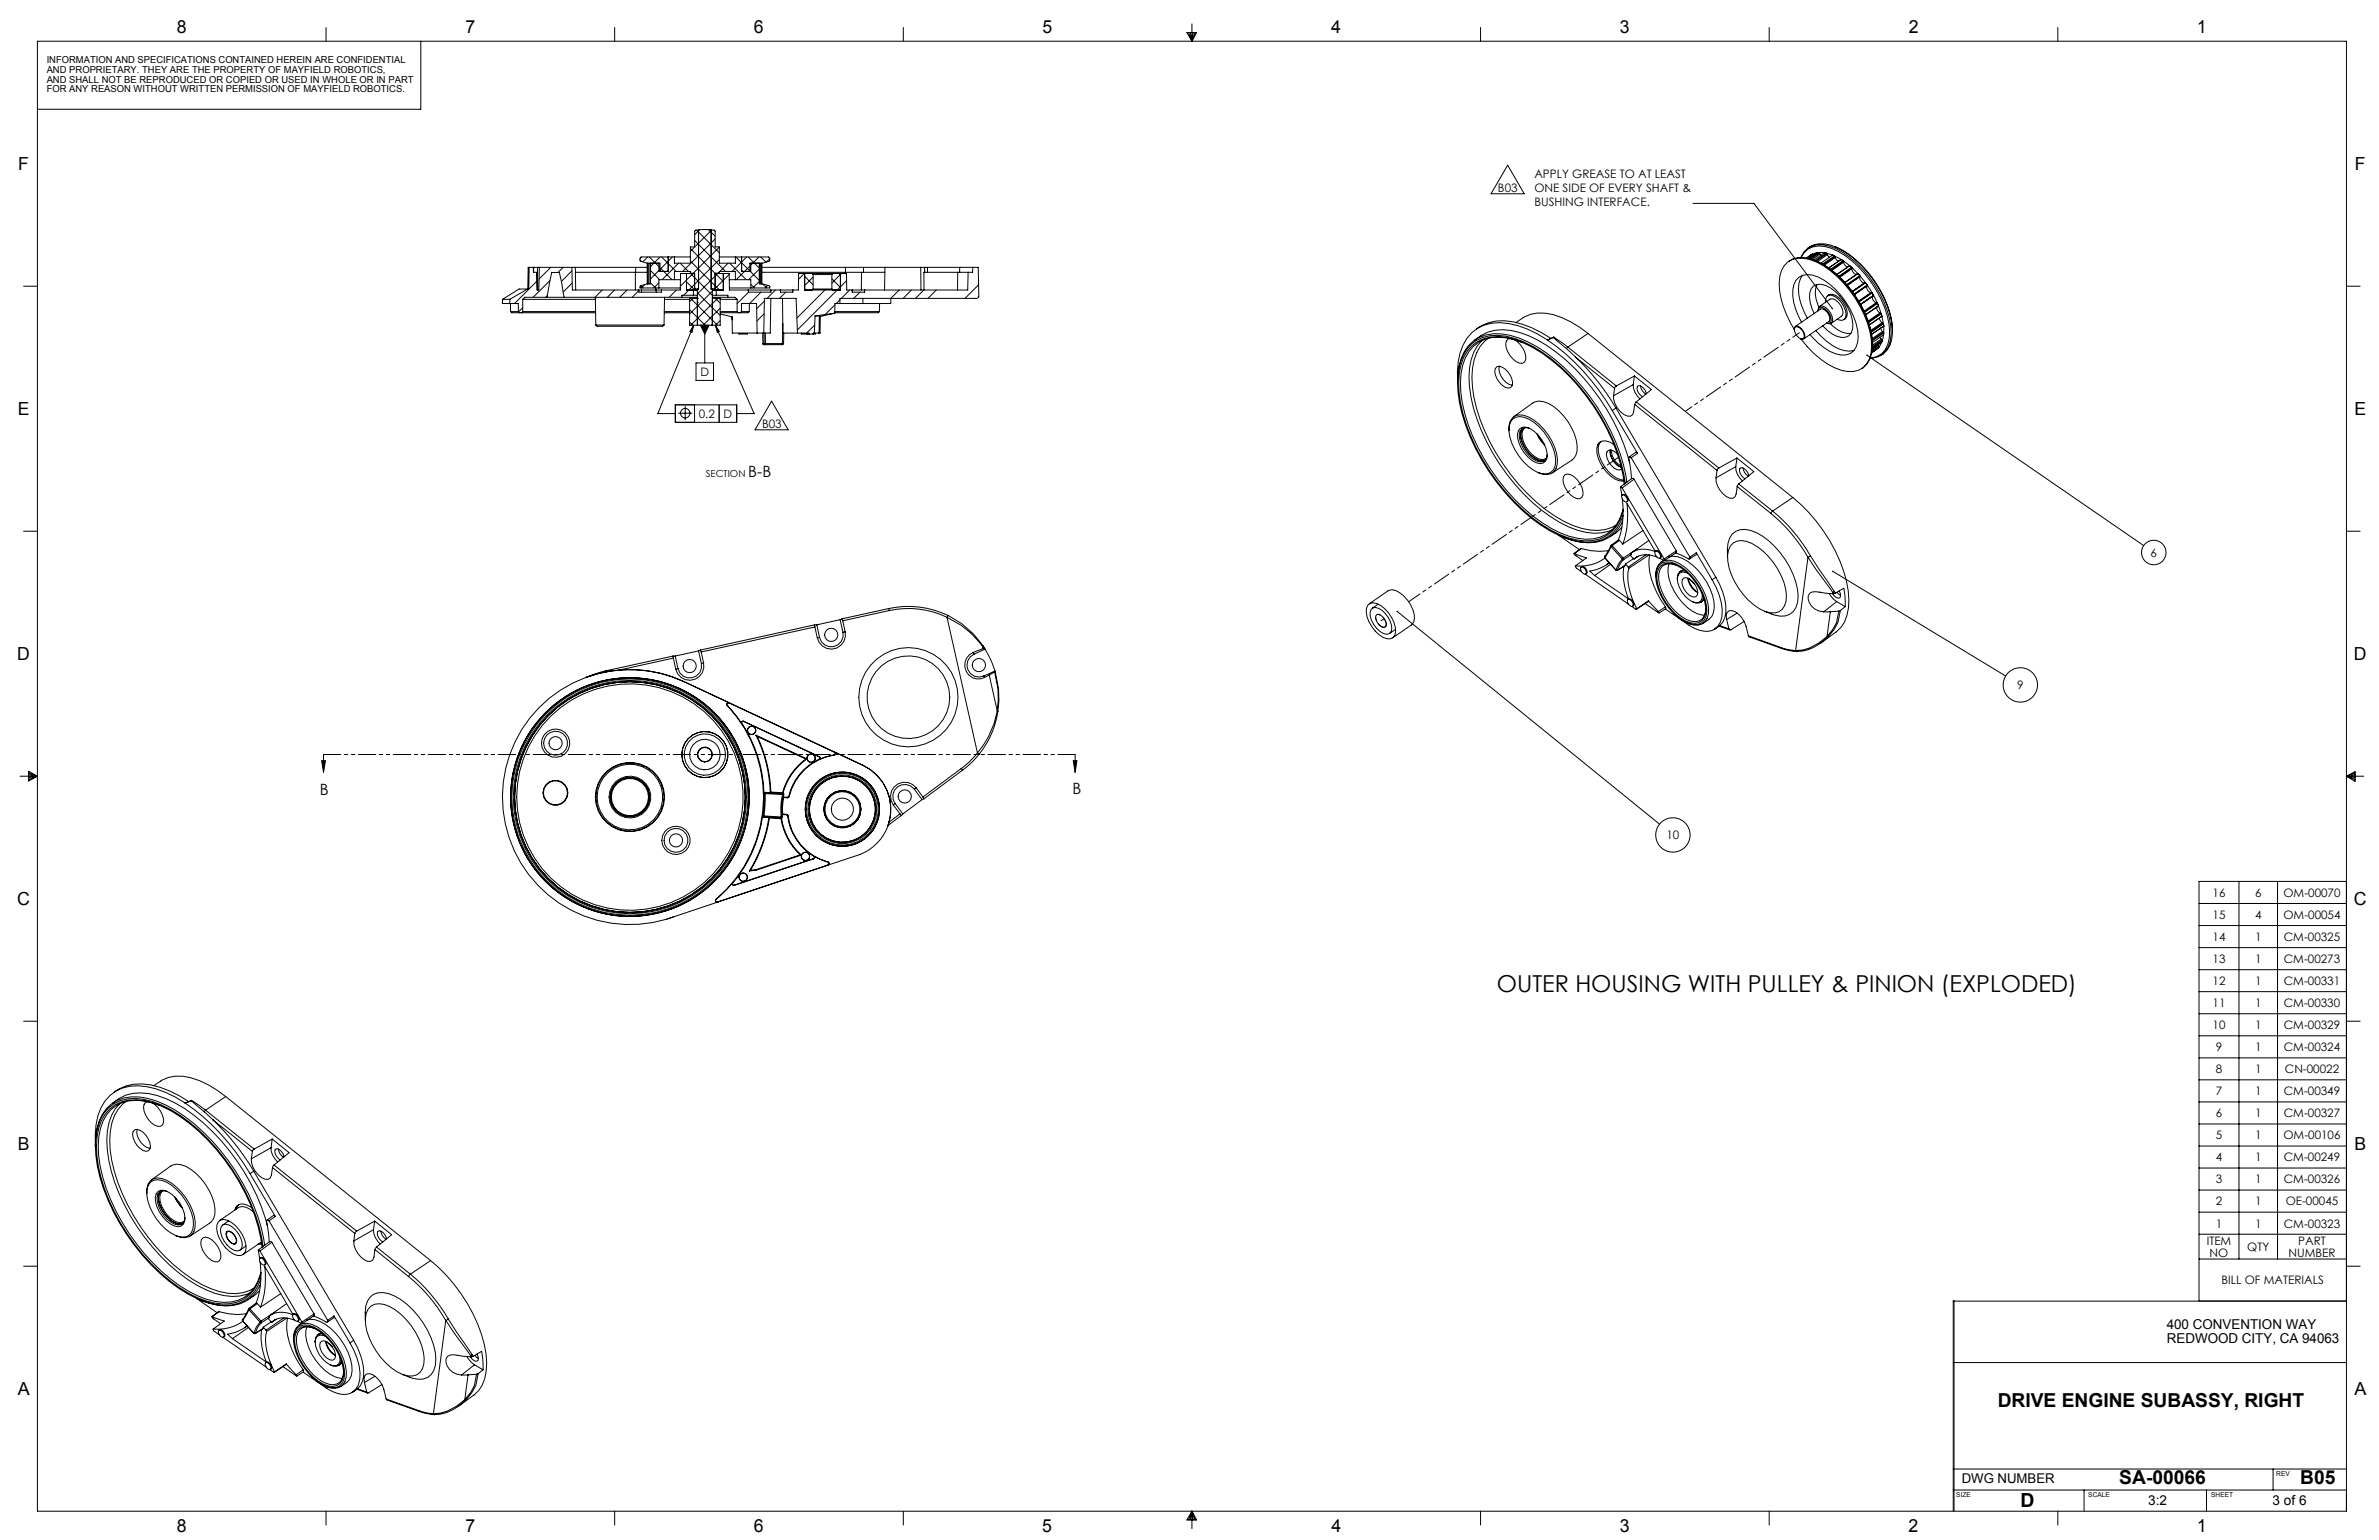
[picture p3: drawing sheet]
<svg xmlns="http://www.w3.org/2000/svg" width="864mm" height="559mm" viewBox="0 0 864 559" stroke-linecap="round" stroke-linejoin="round" font-family="sans-serif">
<defs><g id="words">
<text font-size="8.5" x="543.3" y="359.9">OUTER HOUSING WITH PULLEY &amp; PINION (EXPLODED)</text>
<text font-size="7.1" x="733.4" y="546.9">D</text>
<g font-size="7">
<text x="725.2" y="510.5">DRIVE ENGINE SUBASSY, RIGHT</text>
<text x="769.3" y="538.6">SA-00066</text>
<text x="835" y="538.5">B05</text>
</g>
<g font-size="6.5">
<text x="64.2" y="11.9">8</text>
<text x="169" y="12">7</text>
<text x="273.6" y="11.9">6</text>
<text x="378.5" y="11.9">5</text>
<text x="483.3" y="12">4</text>
<text x="588.1" y="11.9">3</text>
<text x="692.9" y="12">2</text>
<text x="797.6" y="12">1</text>
<text x="6.7" y="61.8">F</text>
<text x="854.8" y="61.8">F</text>
<text x="6.5" y="150.7">E</text>
<text x="854.6" y="150.7">E</text>
<text x="6.3" y="239.5">D</text>
<text x="854.5" y="239.4">D</text>
<text x="6.3" y="328.3">C</text>
<text x="854.5" y="328.3">C</text>
<text x="6.4" y="417.3">B</text>
<text x="854.7" y="417.2">B</text>
<text x="6.5" y="506.1">A</text>
<text x="854.7" y="506.1">A</text>
<text x="64.1" y="555.9">8</text>
<text x="169" y="555.8">7</text>
<text x="273.6" y="555.9">6</text>
<text x="378.4" y="555.8">5</text>
<text x="483.3" y="555.9">4</text>
<text x="588" y="555.9">3</text>
<text x="692.8" y="555.9">2</text>
<text x="797.6" y="555.9">1</text>
</g>
<g font-size="5.6">
<text x="271.6" y="173.1">B-B</text>
<text x="389.3" y="287.9">B</text>
<text x="116" y="288.5">B</text>
</g>
<g font-size="4.9">
<text x="786.5" y="482.1">400 CONVENTION WAY</text>
<text x="786.6" y="487.4">REDWOOD CITY, CA 94063</text>
<text x="712.1" y="538.2">DWG NUMBER</text>
<text x="779.8" y="546.3">3:2</text>
<text x="825" y="546.3">3 of 6</text>
</g>
<g font-size="4.2">
<text x="557" y="64.4">APPLY GREASE TO AT LEAST</text>
<text x="543.8" y="69.7">B03</text>
<text x="557" y="69.7">ONE SIDE OF EVERY SHAFT &amp;</text>
<text x="557" y="74.9">BUSHING INTERFACE.</text>
<text x="254.3" y="136.5">D</text>
<text x="253.7" y="151.7">0.2</text>
<text x="262.7" y="151.7">D</text>
<text x="276.6" y="155.3">B03</text>
<text x="780.7" y="202">6</text>
<text x="732.2" y="250.1">9</text>
<text x="604.9" y="304.5">10</text>
<text x="803.2" y="325.4">16</text>
<text x="818.6" y="325.4">6</text>
<text x="828.9" y="325.4">OM-00070</text>
<text x="803.2" y="333.4">15</text>
<text x="818.6" y="333.4">4</text>
<text x="828.9" y="333.4">OM-00054</text>
<text x="803.2" y="341.4">14</text>
<text x="818.6" y="341.4">1</text>
<text x="829.1" y="341.4">CM-00325</text>
<text x="803.2" y="349.4">13</text>
<text x="818.6" y="349.4">1</text>
<text x="829.1" y="349.4">CM-00273</text>
<text x="803.2" y="357.4">12</text>
<text x="818.6" y="357.4">1</text>
<text x="829.1" y="357.4">CM-00331</text>
<text x="803.2" y="365.4">11</text>
<text x="818.6" y="365.4">1</text>
<text x="829.1" y="365.4">CM-00330</text>
<text x="803.2" y="373.4">10</text>
<text x="818.6" y="373.4">1</text>
<text x="829.1" y="373.4">CM-00329</text>
<text x="804.4" y="381.4">9</text>
<text x="818.6" y="381.4">1</text>
<text x="829.1" y="381.4">CM-00324</text>
<text x="804.4" y="389.4">8</text>
<text x="818.6" y="389.4">1</text>
<text x="829.4" y="389.4">CN-00022</text>
<text x="804.4" y="397.4">7</text>
<text x="818.6" y="397.4">1</text>
<text x="829.1" y="397.4">CM-00349</text>
<text x="804.4" y="405.4">6</text>
<text x="818.6" y="405.4">1</text>
<text x="829.1" y="405.4">CM-00327</text>
<text x="804.4" y="413.4">5</text>
<text x="818.6" y="413.4">1</text>
<text x="828.9" y="413.4">OM-00106</text>
<text x="804.4" y="421.4">4</text>
<text x="818.6" y="421.4">1</text>
<text x="829.1" y="421.4">CM-00249</text>
<text x="804.4" y="429.4">3</text>
<text x="818.6" y="429.4">1</text>
<text x="829.1" y="429.4">CM-00326</text>
<text x="804.4" y="437.4">2</text>
<text x="818.6" y="437.4">1</text>
<text x="829.7" y="437.4">OE-00045</text>
<text x="804.4" y="445.4">1</text>
<text x="818.6" y="445.4">1</text>
<text x="829.1" y="445.4">CM-00323</text>
<text x="801.1" y="451.8">ITEM</text>
<text x="815.8" y="453.9">QTY</text>
<text x="834.3" y="451.8">PART</text>
<text x="802.1" y="456">NO</text>
<text x="830.8" y="456">NUMBER</text>
<text x="806.4" y="466">BILL OF MATERIALS</text>
</g>
<g font-size="3.5">
<text x="16.9" y="22.9">INFORMATION AND SPECIFICATIONS CONTAINED HEREIN ARE CONFIDENTIAL</text>
<text x="16.9" y="26.4">AND PROPRIETARY. THEY ARE THE PROPERTY OF MAYFIELD ROBOTICS,</text>
<text x="16.9" y="30">AND SHALL NOT BE REPRODUCED OR COPIED OR USED IN WHOLE OR IN PART</text>
<text x="16.9" y="33.5">FOR ANY REASON WITHOUT WRITTEN PERMISSION OF MAYFIELD ROBOTICS.</text>
<text x="256.2" y="173.1">SECTION</text>
</g>
<g font-size="2.4">
<text x="826.3" y="535.7">REV</text>
<text x="710.2" y="543.3">SIZE</text>
<text x="758.1" y="543.3">SCALE</text>
<text x="802.7" y="543.4">SHEET</text>
</g>
</g></defs>
<g fill="none" stroke="#000" stroke-width=".36">
<path d="M13.6 15h838.2v533.4h-838.2zM118.4 10v5M152.8 15v24.7h-139.2M223.1 10v5M327.9 10v5M430.8 11.8h3.6l-1.7 3.2zM431.5 11.8l1.2 3.2M432.1 11.8l.6 3.2M432.7 8.7v6.3M433.1 11.8l-.4 3.2M433.8 11.8l-1.1 3.2M537.5 10v5"/>
<path d="M642.2 10v5M747 10v5M547.3 59.9l6 10.4h-12zM614.6 73.8h22.1l28.5 38.2M192.1 97l-.2 7.9h-.4M192.1 97h-.4l-.1 7.9M192.1 97h1.6M193.6 97v1.8M193.6 98.8h1.4l.1 6.4M193.7 97v1.8M193.7 97h1.4M195.1 97h.7"/>
<path d="M195.1 97l.1 8.2M195.8 97l-.2 8.2h-.6l-.2-6.4M195.8 97h11.8M199.9 97l-4.2 4.2M204.4 97l-1.9 1.9M207.6 97l.2 8.2h24.1M207.6 97h1.2M207.6 98.3l-3.8 3.8M208.8 97h22M208.8 97l.2 8.2M208.9 98.8h21.7M230.6 98.8h4.3"/>
<path d="M230.6 98.8v6.4M230.8 97h4.1M230.8 97v1.8M232.3 94.4l.3 .4 2.3 .7M232.3 94.4l.6 .5M234.9 95.5h4.7v2.5l.4 .5M234.9 95.5v7.5M235.1 93.2l-1.8 1.8M235.2 95.5v7.5M235.6 95.5v7.5M235.7 93.2l3.5 3.5M236.1 95.5v7.5h-1.2"/>
<path d="M236.1 98.2l3.4 3.3M239.2 98.1l-3.1 3.1M239.6 97.1l4.3 4.4M239.6 93.2l-3.5 3.5M240.2 93.2l5.2 5.3M242.6 93.2v5.3h-3.4v-3M242.6 98l-.5 .5M244.1 93.2l-4.5 4.6M244.7 93.2l.1 .2M244.8 93.2h5.8M244.8 93.2h-12l-.5 .5v.7M246.3 95.5l-6 6"/>
<path d="M246.9 95.5l3 3M249.2 99.2v6h2.5M250.6 90.2l9 9h.4M250.6 94.7l10.6 10.5M250.7 99.2l7.9 7.9h1.4M251.6 99.2l-4.6 4.7M251.7 99.2h.5M251.7 99.2l.4 .4M251.7 99.2h-4.6l-.2 6h-6.8M252.1 99.6v5.3M252.1 99.6h.1M252.2 87.2l11.2 11.3"/>
<path d="M252.9 83.5l8.2 8.3M253.6 83.5h-1.1l-.3 .4v5.7h-1.6v5.9h-5.8v-2.3M254 83.4l-1.8 1.8M257.2 83.3l2.4 2.4M258.2 83.5h1l.4 .4v5.7h1.5v5.9h5.8v-2.3M258.3 83.5l-7.7 7.7M259.6 99.6h.1M259.6 86.7l-11.8 11.8M259.8 99.4l2.8 2.8M260 99.2l-.4 .4M260 99.2h4.7l.1 6h6.8M260.5 99.2l-7.3 7.4"/>
<path d="M261.1 93.2h5.8M261.1 89.7l-9.4 9.4M261.1 94.2l-8.9 9M261.1 98.7l-.5 .4M262.6 99.2v6h-2.6M264.3 95.5l-3 3M264.7 99.6l-5.1 5.1M264.9 95.5l6 6M266.9 93.2h12.1l.4 .5-.2 1.1-2.4 .7h-4.6v2.5l-.5 .5M267.1 93.2l5 5M269.2 93.2v5.3h3.4v-3M269.2 98l.4 .5"/>
<path d="M271 93.2l-5.2 5.3M271.6 93.2l4 4.1M272.2 96.6l-4.9 4.9M272.4 98.5l3.2 3.2M275.5 93.2l-2.9 3M275.6 95.5v7.5h1.2l2.3 .6 .3 .9h-6.8M275.6 97.6l-3.9 3.9M276 95.5v7.5M276.1 93.2l1.9 1.9M276.4 95.5v7.5M276.6 97h30.3M276.6 98.8h30.2"/>
<path d="M276.6 95.5v7.5M279.4 93.8l-1.2 1.3M292 99.2l-2.1 2.2M292.1 99.2v6h13v-6M294.8 99.2h7.6M294.8 99.2h-4.9l-.1 6h-2v.8h-4.5v-.8M294.8 99.2l.4 .4M295.2 99.6h6.8M295.2 99.6v5.3M302 99.6v5.3M302.4 99.2h4.9l.1 6h2M302.4 99.2l-.4 .4"/>
<path d="M304.6 99.2l.5 .6M305.4 99.2l-3.4 3.5M306.8 98.8h5.9M306.8 98.8v.4M306.9 97h6.6M306.9 97v1.8M312.7 98.8h8.5M312.7 98.8v6.4M313.5 97h7.7M313.5 97l-.1 1.8M321.2 97h13M321.2 97l-.1 8.2"/>
<path d="M334.2 97h1.5M334.2 97l.1 8.2M335.7 97h1M335.7 97v1.8M336.7 97h11.7M336.7 97v1.8M347.7 98.8h3.7M347.7 98.8h-12.3v6.4M347.7 98.8l-.1 6.4M348.4 97h4.7M348.4 97v1.8M351.4 98.8l-.1 6.4h-37.4"/>
<path d="M353.1 97v1.8h-1.7M353.1 97h2l.2 10.5-.7 .7-49.7 .1v1.8M649.3 94.9a9.6 9.6 0 0 1 10.4 0 39.5 39.5 0 0 1 19.9 28.2 11.3 11.3 0 0 1-3.1 10.2l-.5 .3M653.8 93.5a7.1 7.1 0 0 1 8.6-4.1 27.3 27.3 0 0 1 14.7 10.1 37 37 0 0 1 8.8 20.8 8.7 8.7 0 0 1-4.4 9l-2.6 .6M654.3 99.9a9 9 0 0 0-1.3 7.3 25.9 25.9 0 0 0 3.1 8.3M656 93.6a29.3 29.3 0 0 1 17 13 32.2 32.2 0 0 1 6.6 20.5l-.1 .6 2.6-1.8M656.4 90a6.9 6.9 0 0 0-2.7 3.5M656.4 90a8.1 8.1 0 0 1 8.1-1.1 35.6 35.6 0 0 1 18.3 17.1 26.9 26.9 0 0 1 3.9 17.1 7.7 7.7 0 0 1-3.7 5.7M656.4 90a8.6 8.6 0 0 1 7.6-.7 35.2 35.2 0 0 1 18.3 17.1 26.9 26.9 0 0 1 3.9 17.1 7.8 7.8 0 0 1-3.2 5.3M656.7 93a7 7 0 0 1 6.4-1.1 26.7 26.7 0 0 1 13.8 10.3 32.6 32.6 0 0 1 7 17 8.8 8.8 0 0 1-3.5 8.2M658 92.2l.1 .2M658 92.2l-2.2 1.4"/>
<path d="M658.1 92.4l.3 .3M658.1 92.4l-1.9 1.3M660.3 91.6l.2 .2M660.3 91.6l-.6 .1-3 2.1M660.3 91.6l-3.3 2.3M660.5 91.8l.2 .4M660.5 91.8l-3.1 2.1M660.7 92.2l.3 .4M660.7 92.2l-2.8 1.9M663 91.8l.2 .2M663 91.8l-.7-.1-3.8 2.6M663 91.8l-3.9 2.7"/>
<path d="M663.2 92l.1 .4M663.2 92l-3.8 2.7M663.3 92.4l.8 1M663.3 92.4l-3.5 2.5M663.9 97.2l4.5-3.1zM666 92.9l.1 .2M666 92.9l-.7-.4-4.4 3M666 89.4a37.5 37.5 0 0 1 20.1 24.4l.7 2.9 .2 3.3M666 92.9l-4.3 2.9M666.1 93.1l.1 .4M666.1 93.1l-4.1 2.9M666.2 93.5l1.1 1.3"/>
<path d="M666.2 93.5l-3.9 2.7M666.8 99.6l4.7-3.2zM668.4 94.1l.7 .5M669.1 94.6l.1 .2M669.1 94.6l-4.5 3.1M669.2 94.8v.4M669.2 94.8l-4.4 3.1M669.2 95.2l.7 1.2 .8 .5M669.2 95.2l-4.1 2.9M671.5 96.4l.6 .6M672.1 97l.1 .3M672.1 97l-4.6 3.2"/>
<path d="M672.2 97.6a1.98 1.98 0 0 0 1.8 1.9M672.2 97.3v.3M672.2 97.6l-4.3 3M672.2 97.3l-4.5 3.1M674.5 99.3l.6 .7M674.5 99.3l-4.8 3.1M674.5 99.3l-4.7 3.2M8.6 103.9h5M182.4 108.6h2.7M182.4 108.6v1.5h2.6M185 110.1h3.1l.1 3M185.1 108.6l-.1 1.5"/>
<path d="M185.3 113.1h2.9M185.3 113.1a4 4 0 0 0 3.4 .4M185.3 110.1v3M188.2 113.1l.5 .4M188.7 113.5h.6M189.3 113.5h26.9M189.7 108.6h26.4M189.7 113.1h26.5M189.8 108.6v4.5M189.8 113.1l-.5 .4M189.8 111.7l-1.5 1.4M191.5 104.9h-3.1l-6 3.7"/>
<path d="M191.5 104.9l-6.4 3.7M194.9 102l-8.1 8.1M198.6 107.9l1.7-9h2.8l1.7 9M198.6 107.9h6.2M198.6 107.9h-8l-.8 .7M198.7 107.2l-.7 .7M199.7 101.8l-6.2 6.1M204.8 107.9h42.7M207.7 102.7l-3.3 3.3M216.1 107.9l.2 10M216.3 117.9h24.8M216.3 117.9l.4 .5h23.9l.5-.5"/>
<path d="M218.6 105.2l-2.6 2.7M223.1 105.2l-2.6 2.7M227.6 105.2l-2.6 2.7M231.9 105.2h1M231.9 105.2v.8h8.2v-.8M231.9 105.4l-2.4 2.5M232.6 103.6l.9 .9M232.9 105.2h5.3M232.9 105.2v.8M234.1 103.3l-1.3 1.2M234.9 103l-2.4 .7-.2 .8h6.9M236.1 102.7l1.8 1.8"/>
<path d="M238.1 104.5v.7M238.2 105.2h1.9M238.2 105.2v.8M239.2 104.5h7.7M239.2 102.7l-1.9 1.8M241.1 113.1h9.2M241.1 113.5h9.2M241.2 108.6h9.1M241.2 107.9l-.1 10M244.8 101.5h2.2M244.8 101.5h-5.6v3M244.8 101.5v-3h5.8v.6h1.6v5.4l.3 .4"/>
<path d="M245.6 105.2l-2.7 2.7M247.5 107.9h5.7M247.5 107.8l-.1 .1M249.2 102.3l2.8 2.7M250.3 112.4l5.6 5.6M250.3 116.9l1.2 1.1M250.7 108.3l9.8 9.7M251.5 108.3l-1.2 1.2M251.7 107.1h1.5M251.7 107.1h-4.2v.8M251.7 105.2h1.5M251.7 105.2v1.9"/>
<path d="M251.8 118l-.6 2.6-.8-.3zM251.8 118l-13 32.1h6.3M252.1 104.9h.4M252.1 104.9l-.4 .3M252.1 103.2l-3.9 3.9M252.5 104.9h1.1v-21.5l1.1-.1 3.5 .1v21.5h1M253.2 108.3h.1M253.2 118h.1M253.2 109.7h.1M253.2 108.3h-2.9v9.7h2.9M253.2 104.9v13.1M253.2 117.9l.1 .1"/>
<path d="M253.2 106.2l8.2 8.3M253.3 118h5.1M254.2 118h3.2l-1.6 3.2zM255.8 118v13.7M258.4 118h.2M258.6 105.2h1.4M258.6 107.9h5.6M258.6 108.3h2.8v9.7h-2.8M258.6 104.9v13.1M258.6 117.9l-.2 .1M258.6 105.7l-8.3 8.2M258.6 114.7l-3.3 3.3"/>
<path d="M258.6 108.3v1.4M259.2 104.9h.4M259.6 104.9l.4 .3M259.6 104.5l-.4 .4M259.7 118l1.4 2.3-.7 .3zM259.7 108.3l1.7 1.7M259.7 118l14.1 32.1h-6.4M260 105.2v1.9M260 107.1h4.2v.8M260.5 108.3l-9.7 9.7M261.4 108.6h6.2M261.4 113.1h6.2"/>
<path d="M261.4 114l4.3 1 .2 5.9h8.9M261.4 113.5h6.7M261.4 111.8l-2.8 2.9M261.4 116.3l-1.6 1.7M264.2 107.9h2.5l.9 .7M264.8 101.5h2.1M264.8 104.5h7.8M265.7 114.9v1.2M266.9 101.5v-3h-5.8v.6h-1.5v5.8M266.9 101.5h5.7v3M267.6 108.6v4.5l.5 .4M268.1 113.5h.6"/>
<path d="M269.2 113.1v-3h5.4l.2 10.8M269.2 113.1h2.8M269.2 113.1l-.5 .4M271.6 105.2h8.3M271.6 105.2v.8h8.3v-.8M271.7 106l-4.1 4.2M272 113.1l-.4 .4h-2.9M272 110.1v3M272.6 103.2l1.3 1.3M275.6 102.1l-2.3 2.4M276.2 106l-4.1 4.1M276.9 103l1.5 1.5"/>
<path d="M277.4 113.8l-2.6 2.7M277.5 109.3l-2.8 2.7M278.7 103.5l-1 1M279.8 108.3l-.2 12.6h-2.4M279.9 105.2h3.4M281.5 105.2l-3 3.1M283.3 105.2h4.5M284.1 108.3l.1 9.1M284.2 117.4v3.5h5.3M284.2 117.4l-.2 7.3M285.2 106l-2.2 2.3M292.1 104.7l.5 .5"/>
<path d="M292.1 100.3l3.1 3.1M295.2 104.9h6.8M295.2 104.9l-.4 .3M295.2 100.5l-3.1 3.1M295.8 117.9l-3 3M295.9 114.7h1.5M295.9 114.7l-.3 6.2M297.4 114.7l.4 .1-.1 6.1h-.4M297.4 114.7l-.1 6.2M299.4 105.2l-10.1 10.2M302 104.9l.4 .3M302 101.2l3.1 3.1"/>
<path d="M303 113.6l-5.2 1.3M303 113.1h16.3M303 113.6l-7.1 1.1M303.1 110.6l-3.6 3.5M304.9 108.7l-1.3 1.4M307.3 101.8l-17.8 17.9M308.4 105.2l-3 3.1M309.4 105.2v.8h4.5v-.8M309.4 105.2h4.5M312.2 106l-2.3 2.3M313.2 110.1h-10.1l-.1 3.5M313.2 108.3v1.8"/>
<path d="M319.3 113.1l-.5 .4h-15.8M319.3 110.1v3M326.4 105.2l-3 3.1v1.8h-10.2M330.9 105.2l-3 3.1M335.4 105.2l-3 3.1M339.9 105.2l-3 3.1M355.2 103.3l-4.9 5M536 119.3a15.8 15.8 0 0 1 13.2-2.5 37.9 37.9 0 0 1 13.8 6M550.3 117a13.6 13.6 0 0 1 13.5-2.8 36.3 36.3 0 0 1 12.7 6.8M651.5 118.9l.4-.3a3.5 3.5 0 0 1 3 4l-.5 .4a3.5 3.5 0 0 1-2.9-4.1zM651.7 118.5l9.1-6.3a3.1 3.1 0 0 1 3.4 2.7l.1 .8-.4 1-9.1 6.2M654 116.9a18.5 18.5 0 0 1-2.8-13.5 5.2 5.2 0 0 1 6.8-3.6 23.9 23.9 0 0 1 13.6 12.3 16.7 16.7 0 0 1 2.2 13.9 5.4 5.4 0 0 1-7.5 2.4 22.1 22.1 0 0 1-9.3-7"/>
<path d="M658.6 113.7a11.2 11.2 0 0 1-1.1-8.9 3.9 3.9 0 0 1 5.1-1.3 18.2 18.2 0 0 1 10 14.2 3.9 3.9 0 0 1-1.4 4.1 3.9 3.9 0 0 1-4.3 .3l-1.8-.9-3.5-3M659.2 119.9a17.9 17.9 0 0 0 12.1 7.5l1.7-.3M659.7 103.2a9.2 9.2 0 0 0 .6 8.2M660.2 111.5l.6-.4a5 5 0 0 1 4.3 5.8 1.7 1.7 0 0 1-2 .4h.9a2.31 2.31 0 0 0 .1-3.5 3.6 3.6 0 0 0-3.4-2.3l-.5 .5-.2 .8zM660.5 111.2l3.8-2.6a2.55 2.55 0 0 1 3.1 1.2 4 4 0 0 1 1.1 4.9l-3.8 2.6M662.7 109.7a1.91 1.91 0 0 1 2.1-2.6 7.9 7.9 0 0 1 5.2 8.2 2.02 2.02 0 0 1-3.1 .5M663.4 107.4a2.29 2.29 0 0 1 3.1-.1 7.8 7.8 0 0 1 3.9 7.6l-1 1.1M664.4 117.5a10 10 0 0 0 7.5 3.5M675.1 100.5a2.1 2.1 0 0 0 1.7 2.2M675.1 100.5l-4.4 3M675.1 100v.2M675.1 100l-4.7 3.3"/>
<path d="M675.1 100.2v.3M675.1 100.2l-4.5 3.2M677.1 102.6h.1M677.1 102.6l-.3 .1M677.1 102.6l-4.7 3.2 4.4-3.1M677.2 102.6l.6 .8M677.2 102.6l-4.7 3.3M677.3 114.2l4.6-3.3zM677.7 103.8a2.08 2.08 0 0 0 1.5 2.4M677.7 103.8l-4.5 3.1M677.8 103.4v.2M677.8 103.6l-.1 .2"/>
<path d="M677.8 103.4l-4.7 3.3M677.8 103.6l-4.6 3.2M678.6 117.9l4.6-3.2zM679.2 106.2h.2M679.2 106.2l-4.5 3M679.4 106.2l.2 .1M679.4 106.2l-4.6 3.2M679.6 106.3l.5 .8M679.6 106.3l-4.7 3.2M679.9 107.4a1.86 1.86 0 0 0 1.2 2.5M680 107.3l-.1 .1M680 107.3l-4.5 3.2 4.4-3.1"/>
<path d="M680.1 107.1l-.1 .2M680.1 107.1l-4.7 3.3M681.1 109.9l.3 .1M681.1 109.9l-4.4 3M681.3 111.4l.2 1.2 .9 1M681.4 110l.2 .1M681.4 110l-4.6 3.1M681.6 110.1l.3 .8M681.6 110.1l-4.7 3.2M682.2 115.4l.4 1 .6 .7M682.4 113.6l.3 .1M682.4 113.6l-4.2 2.9"/>
<path d="M682.7 119.1l.7 1.2M682.7 113.7l.2 .2M682.7 113.7l-4.4 3.1M682.9 113.9l.3 .8M682.9 113.9l-4.5 3.1M683.2 117.1l.3 .2M683.2 117.1l-4 2.8M683.5 117.3l.2 .2M683.5 117.3l-4.3 3M683.7 117.5l.1 .8M683.7 117.5l-4.4 3M683.8 118.3h.1"/>
<path d="M683.8 118.3l-4.4 3M851.8 103.9h5M252.7 131.7h6.3v6.3h-6.3zM268.3 120.9v.3h3v-.3M274.8 120.9h2.4M276.9 120.9l.1 3.8M276.9 124.7l.4 .4M277 124.7l.3 .4M277 124.7h.1M277 124.7h.4M277.2 120.9l.3-12.6h11.5l.5 12.6M277.3 120.9l.1 3.8"/>
<path d="M277.3 125.1h.4M277.4 124.7h.5M277.4 124.7l.4 .4M277.8 120.9l.1 3.8M277.8 125.1h6.2M277.9 124.7l-.1 .4M277.9 124.7h6.1M284 124.7v.4M284 124.7h.4M284.4 124.7l-.4 .4M284.5 120.9l-.1 3.8M289.5 120.9h4.2v.3"/>
<path d="M290.9 120.9v.3h2M292.9 120.9v.3M292.9 121.2h.8M293.7 121.2h1.5M295.9 120.9v.3h-.7M297.3 120.9h-2.1v.3M529.1 139.2a21 21 0 0 1 3.9-13.8 14.4 14.4 0 0 1 15-3.8 45.6 45.6 0 0 1 20 12 76.2 76.2 0 0 1 22.2 39l.4 2.5M535.4 123.3a15.8 15.8 0 0 1 16.2-2.6 51.9 51.9 0 0 1 23.3 16.5 76.2 76.2 0 0 1 16.7 30.7M538 123.6a19.8 19.8 0 0 0-4.6 16.7 67.6 67.6 0 0 0 16.5 35.4 54.3 54.3 0 0 0 22.8 16.7 17.5 17.5 0 0 0 12.5-.1M540.2 122.8a16.6 16.6 0 0 0-5.9 14.1 59.1 59.1 0 0 0 11.4 31.5 60.5 60.5 0 0 0 25.3 22.3 16.8 16.8 0 0 0 15.7-.2M543.4 133.1a3.9 3.9 0 0 1 4.1 1.9 5.6 5.6 0 0 1 1.4 5l-.5 .7a3.7 3.7 0 0 1-4.1-2 5.5 5.5 0 0 1-1.5-5zM544.3 132.9a6.2 6.2 0 0 0 4.7 6.8"/>
<path d="M548.2 122.8l-.8 .3a3.6 3.6 0 0 0-.1 4.6 7.9 7.9 0 0 0 4.4 4.1h1a2.77 2.77 0 0 0 .8-4 8.8 8.8 0 0 0-3.8-4.6M552.4 124.2a17.7 17.7 0 0 0-15.6-.1 16.4 16.4 0 0 0-6.6 14.8 59.7 59.7 0 0 0 11 31.5 64.3 64.3 0 0 0 25.1 23 21.1 21.1 0 0 0 14.6 1.5 13.4 13.4 0 0 0 8.3-10.2M561.7 123.4a30.1 30.1 0 0 0-20.1-6.1 14 14 0 0 0-11.6 10.8l-.7 3.2-.2 6.3M561.7 123.4a78.5 78.5 0 0 1 23.6 25.6M561.7 123.4h.1M563 122.8l-1.3 .6M564 122.4l-1 .4M564 122.4l4.6 4.1M564 122.4l5.1 3.5M564 122.4l.1 .2M564 122.4h.1M568.6 126.5l3.3 3"/>
<path d="M569.1 125.9l-.5 .6M569.1 125.9l17.6 14.2M571.9 129.5a83.7 83.7 0 0 1 14.7 18.6M571.9 129.5h.1M571.9 129.5l14.2 11.4M576.5 121l-7.4 4.9M576.5 121l74.3 59.5M592.9 139.6a7 7 0 0 0 2.4 5.1M592.9 139.6l-7.2 4M593.3 136.4l6.2 5-5.5 4.4M593.3 136.4l-6.6 3.7M593.3 136.4l-.4 3.2"/>
<path d="M653.6 122.9a1.11 1.11 0 0 0 1.5-.2 3.7 3.7 0 0 0-3.2-4.3l-.4 .3-.2 .8a32.6 32.6 0 0 1-5.4-16.9 8.8 8.8 0 0 1 4.8-8.5 11.5 11.5 0 0 1 8.7 1 39.7 39.7 0 0 1 19.9 28.2 11.4 11.4 0 0 1-3.1 10.2 8.7 8.7 0 0 1-7.9 .8 31.4 31.4 0 0 1-14.6-11.4M677.8 128.9l100.4 69.1M680.4 127.2v.2M680.4 127.4l-1 .6M681.7 125.1l.1 .1M681.8 125.2l.2 .4M681.8 125.2l-2.1 1.5M682 125.6l.1 .3M682 125.6l-2.4 1.7M682.1 125.9l-2.6 1.9M682.5 122.4l.4 .6M682.9 123l.3 .4"/>
<path d="M682.9 123l-3.1 2.2M683 128.8l-1.3 .7-2.8 .5M683.2 123.4l.1 .2M683.2 123.4l-3.4 2.3M683.3 123.6l-.2 .6-3.4 2.3M683.3 123.6l-3.6 2.5M683.4 120.3l.2 .3M683.4 120.3l-3.7 2.5M683.6 120.6l.2 .2M683.6 120.6l-3.9 2.7M683.8 120.8v.7l-4 2.7M683.8 120.8l-4.1 2.8"/>
<path d="M245.1 146.9h22.3v6.3h-22.3zM246.2 149.9h5.1M248.7 147.4v5.1M252.1 146.9v6.3M261.1 146.9v6.3M280.1 145.6l6 10.4h-12zM547.8 156.3a4.7 4.7 0 0 1 3.8-5.8 14.6 14.6 0 0 1 10.4 7.3 14.1 14.1 0 0 1 2.9 12.2 4.7 4.7 0 0 1-6.7 1.4M549.1 152.1a5.1 5.1 0 0 1 6 0 19.7 19.7 0 0 1 9.6 15.3 4.2 4.2 0 0 1-1.9 4.1 4.2 4.2 0 0 1-4.5 0 20 20 0 0 1-10.5-14.8v-1.9l.5-1.5zM549.5 151.2l6.9-5a5.3 5.3 0 0 1 5.6 .2 21 21 0 0 1 10.5 15.4 5.3 5.3 0 0 1-1.8 5.1l-7.2 4.7M551.9 155.4a4.3 4.3 0 0 1 5.1 1.2 11.4 11.4 0 0 1 4.5 9.7 2.55 2.55 0 0 1-3.8 1.6 12.3 12.3 0 0 1-6.8-10.3l.3-1.3zM552.3 156.1a9.9 9.9 0 0 0 4.7 10.2 3.6 3.6 0 0 0 3.8 .7M552.3 156.1a10 10 0 0 0 4.7 10.2 3.7 3.7 0 0 0 3.8 .8"/>
<path d="M552.8 155.4l-.5 .7M552.8 155.3l-.5 .8M553.8 155.1a2.98 2.98 0 0 0-1.2 3.8 11.1 11.1 0 0 0 6.4 7.8l1.2 .1 1.2-.6M555.1 155.4a2.47 2.47 0 0 0-3.6 2.2 11.4 11.4 0 0 0 6.4 9.7 2.48 2.48 0 0 0 2.7 0 2.48 2.48 0 0 0 1.1-2.4M557.9 157.4l.8 1.5 2.1 2.6M558.1 157.6l2.5 3.7M585.3 149l9.1 15.5M585.7 143.6a8 8 0 0 0 5.1 7.4h1.1l.8-.5 .7-3.7M586.1 140.9l-.4 2.7M586.6 148.1l36.3 61.3M586.6 148.1l-1.3 .9M586.7 140.1l-.6 .8"/>
<path d="M593.4 146.8l29.9 23.9M594 145.8l-.6 1M594 145.8l30 24M595.5 140v.1a4 4 0 0 0 1.9 2.9M597.6 142.8a3.2 3.2 0 0 0-2.9-2.8 2.84 2.84 0 0 0 1.6 4M568.2 172.2a4 4 0 0 1 4.4 1.9 7.2 7.2 0 0 1 2 5.5l-.4 .9a2.97 2.97 0 0 1-4.1-1 7.3 7.3 0 0 1-2.5-6.6zM581.2 160.2a5.2 5.2 0 0 0-.6 5.5 13.3 13.3 0 0 0 7.5 8.3l1.4 .2M584.6 163.3a6 6 0 0 0 4 6.2 6.1 6.1 0 0 1-4-6.2zM585.1 163.4a5.7 5.7 0 0 0 3.3 5.5M585.9 161.3a5.1 5.1 0 0 0-5.3-.8 5.3 5.3 0 0 0-.5 5.6 13.4 13.4 0 0 0 7.5 8.3l1.9 .1M587.2 164.7a3.4 3.4 0 0 0-3.3-1.3 3.1 3.1 0 0 0 .1 4.2 5 5 0 0 0 3.9 2.9l.8-.4M588.2 176.7l.6 3"/>
<path d="M588.2 176.7l.7 .4M588.7 179.8l.2-.2a1.8 1.8 0 0 1 1.6 2.5 1.98 1.98 0 0 1-1.8-2.3zM588.9 179.6a1.64 1.64 0 0 1 1.7 .5 1.64 1.64 0 0 1 .2 1.8l-.3 .2M588.9 177.1l15.2 25.7M589.6 175.7a71.5 71.5 0 0 0-22.9-42.1 42.6 42.6 0 0 0-19.9-11.1 13.2 13.2 0 0 0-16.5 10 38.1 38.1 0 0 0 2.1 21.8 75.6 75.6 0 0 0 27 35.9 28.2 28.2 0 0 0 18.9 5.9 12.9 12.9 0 0 0 10.9-10.9M590 175.5a73 73 0 0 0-23.3-42.3 43.5 43.5 0 0 0-20-11.2 13.3 13.3 0 0 0-16.8 10.1 38.7 38.7 0 0 0 2.1 22.1 76.5 76.5 0 0 0 27.4 36.4 28.9 28.9 0 0 0 19.1 6 12.8 12.8 0 0 0 10.7-9.5M592.1 166.1a.45 .45 0 0 0-.5-.4 .45 .45 0 0 0-.3 .6l.9 7.4M592.1 166.1l21.3 36.1M593.2 173.9l-.8-.3-4.2 3.1M593.2 173.9l15.3 26M593.2 173.9l-4.3 3.2M594.4 164.5l-.6-.4-2.4 1.7"/>
<path d="M594.4 164.5l-2.3 1.6M622.9 173.4a8.1 8.1 0 0 0 5.1 7.4h1.1l.7-.6 .8-3.7M623.3 170.7l-.4 2.7M624 169.8l-.7 .9M630.1 169.3a6.7 6.7 0 0 0 2.4 5.2M630.1 169.3l-7.2 4.1M630.5 166.2l6.2 4.9-5.5 4.5M630.5 166.2l-6.5 3.6M630.5 166.2l-.4 3.1M630.6 176.5l12.3 9.8M631.2 175.6l-.6 .9M631.2 175.6l12.3 9.9"/>
<path d="M632.7 169.8a4 4 0 0 0 1.9 3M634.8 172.6a3.2 3.2 0 0 0-2.9-2.8 1.84 1.84 0 0 0 .1 2.5l1.4 1.4M8.6 192.8h5M565.8 194.2l7.5 5.2M574 199.1a22.1 22.1 0 0 0 9.9 .7M574 199.1l-2.6 1.7M574 199.1l-2.5 1.7M584.8 197.9l-2.2 3.9M584.8 198.4h.1M584.8 198.4l-2.2 3.9M584.8 197.9v.5M584.8 197.9l.4 .1"/>
<path d="M584.9 198.4l4 4.4M585.2 198l-.3 .4M585.2 198l4 4.5M587.9 196.1l-.4-.2-2.7 2M587.9 196.1l-2.7 1.9M587.9 196.1l1.2 1.3M588.8 191.4l-1.6 1.5-2.7 1.8M588.9 181l.1 1.2a29.7 29.7 0 0 1-1.6 13.8M589 189.2a13.3 13.3 0 0 1-15.5 7.5l-6.1-1.8M589.1 197.4a31.7 31.7 0 0 0 1.5-14.7l10.3 17.4M594.2 199.2l-5 3.3M596.4 192.5l-7.3 4.9"/>
<path d="M598.5 196.1l-6.1 4.4M608.5 199.9l-.1 .7-4.3 2.8M608.5 199.9l-4.4 2.9M629.2 197a6.4 6.4 0 0 1 6.7 .2 25.1 25.1 0 0 1 12.6 18.8 5.5 5.5 0 0 1-4.2 6.4 15 15 0 0 1-11.5-6.7 22.3 22.3 0 0 1-5.7-14.2l.4-1.8 .6-1.5zM642.9 186.3a58.7 58.7 0 0 1 13.4 15.9M643.5 185.5a59.1 59.1 0 0 1 13.7 16.2M643.5 185.5l-.6 .8M650.8 180.5a56.9 56.9 0 0 1 20.1 33.8 18.1 18.1 0 0 1-2.6 13.4l-1.7 1.5-5.6 4.1M650.8 180.5l-7.3 5M851.8 192.8h5M496.5 219.6a3.4 3.4 0 0 1 4.8 .1 12.3 12.3 0 0 1 5.3 9.5 2.71 2.71 0 0 1-1.6 2.6 2.71 2.71 0 0 1-3-.6 11.9 11.9 0 0 1-6-10.5zM497 219.1l6.9-4.7a3.6 3.6 0 0 1 4.2 .7 12.1 12.1 0 0 1 5.4 9.4l-.3 1.2-.7 1-7 4.8"/>
<path d="M500.3 219.2l-2.2 1.5M571.5 200.8l4.4 1.6-4 3M571.5 200.8l.4 .7 2.7 1.9M571.9 205.4l.2 .7 2 1.4M573.8 206l.2-.2a1.8 1.8 0 0 1 1.6 2.5 1.97 1.97 0 0 1-1.8-2.3zM574 205.8a1.55 1.55 0 0 1 1.8 .6 1.55 1.55 0 0 1-.1 1.9M575.5 208.4l15.6 10.8M578.9 208.8l12.3 8.5M582.5 201.9l.1 .6M582.5 201.9l.1 .4M582.6 202.3v.1M582.6 201.8l-.1 .1"/>
<path d="M582.6 202.4v.1M582.6 202.5l4 4.4M582.6 202.4l4 4.4M582.7 202.4a14.8 14.8 0 0 1-10.8 3M584.2 204.2l-3 1.8-4.1 1.2 1.8 1.6M584.2 204.3l-1 .6M584.7 204.8l-5.8 4M586.6 206.9l.5 .1M586.6 206.8h.1M586.6 206.8v.1M586.7 206.8l.5 .1M587.2 206.9l-.1 .1"/>
<path d="M588.9 202.8v.2M588.9 203l.5 .1M588.9 203a7.3 7.3 0 0 0-2.2 3.8M589.2 202.5l-.3 .3M589.2 202.5l.2 .6M589.4 203.1a7.9 7.9 0 0 0-2.2 3.8M589.5 205.5a21.5 21.5 0 0 0 1.7 11.8M589.9 205.2l-2.7 1.8M589.9 205.1l-2.7 1.8M589.9 205.1v.1M590.1 204.6l-.2 .5M590.1 204.6l1 1.2"/>
<path d="M591 217.5a1.82 1.82 0 0 1 1.6 2.5 1.8 1.8 0 0 1-1.6-2.5zM591.1 205.8l.2 .4M591.2 217.3a1.79 1.79 0 0 1 1.7 2.5l-.3 .2M591.2 217.3l-.3 .2M591.3 206.2a22 22 0 0 0 2.9 14.7M592.1 201.2l-.2 .3 1.3 1.3M592.1 201.2l-2.7 1.9M592.9 202.7l-2.8 1.9M593.2 202.8l1.5-1-1.5 1M597.2 219l5.1 3.4-.3-.5M597.6 201.3l-6.5 4.5M598.4 218l3.6 3.9"/>
<path d="M598.4 218l-4.2 2.9M598.4 218v.2l-4.3 2.9M598.6 201.4l-7.3 4.8M598.8 201.4a25.6 25.6 0 0 0 5.8 18.8M600.7 200.2l.3-.2a1.8 1.8 0 0 1 1.5 2.5 2.04 2.04 0 0 1-1.8-2.3zM600.9 200.2a8.6 8.6 0 0 0-8.8 .6v.4M600.9 200l.3-.2a1.76 1.76 0 0 1 1.7 2.5l-.3 .2M601 209.3a4.9 4.9 0 0 1 1.6-4.9 4.9 4.9 0 0 1 5.1-.8 22.1 22.1 0 0 1 12.6 17.3 5 5 0 0 1-4.1 6l-1.7-.2-1.9-.6M601.5 202.1a8.1 8.1 0 0 0-8.3 .7M602.4 205a5.1 5.1 0 0 1 6-.4 21.4 21.4 0 0 1 11.2 17.3 4.5 4.5 0 0 1-6.4 4.4 21.2 21.2 0 0 1-12.1-16.6v-1.9l.5-1.6zM602.5 202.6l1.6 .8M602.8 205.4a5 5 0 0 1 6-.2 20.9 20.9 0 0 1 10.4 15.3 4.7 4.7 0 0 1-3.9 5.7 14.7 14.7 0 0 1-10.4-7.3 17.6 17.6 0 0 1-3.4-10.7l.5-1.6z"/>
<path d="M603.9 203.3l-.9 .6M604.1 202.8v.6M605.8 202.1a7.7 7.7 0 0 1 6.8 1.6 22.1 22.1 0 0 1 9.7 16.8 5.9 5.9 0 0 1-4 5.7M605.9 204.5a14.3 14.3 0 0 0 3.2 12.1 13.3 13.3 0 0 0 9.7 6.6M608.3 205a4 4 0 0 0-6.1 3.2 18.2 18.2 0 0 0 6.4 14.1 9.2 9.2 0 0 0 8.2 3 4.5 4.5 0 0 0 2.4-4.4M608.3 200.6l4.6 2.2a.41 .41 0 0 0 .5-.1 .41 .41 0 0 0 0-.5M611.3 209.7a3.8 3.8 0 0 1 3.8 2.1 4.1 4.1 0 0 1 .8 4.5 2.78 2.78 0 0 1-3.7-1.3 5.1 5.1 0 0 1-1.5-4.7zM611.3 206.8l-1.5 .6M611.7 207.1a2.46 2.46 0 0 0-2.8 3.1M612.7 208a2.35 2.35 0 0 0-2.5-.2 2.35 2.35 0 0 0-1.3 2.1 9.9 9.9 0 0 0 6.6 8.8l1.1-.1a2.7 2.7 0 0 0 1.3-3M612.7 209.8a6.8 6.8 0 0 0 3.6 5.2 9.1 9.1 0 0 1-3.5-5.2M613.1 209.9l2 2"/>
<path d="M615.8 200.6v.6l-2.4 1.6M615.8 200.6l-2.4 1.6M615.8 200.6l5.7 9.8M618.4 216.9a2.48 2.48 0 0 1-3.9 1.5M618.6 217.3l-1.1 1.2M621.5 210.4a18.9 18.9 0 0 1 3.1 15.3l-1 1.5-1.3 1.2M622.9 209.4a20.1 20.1 0 0 1 3.2 14.8l-.7 1.6-1.1 1.2M622.9 209.4l-1.4 1M627.1 202.3a17.5 17.5 0 0 1 .7-7 5.7 5.7 0 0 1 7.7-2.8 26.2 26.2 0 0 1 14.2 13.3 21.8 21.8 0 0 1 2.8 12.7 5.9 5.9 0 0 1-8.2 4.7l-3.8-1.4M656.3 202.2l9 12.8M656.3 202.2l-4.5 33.8M657.2 201.7l8.7 12.9"/>
<path d="M657.2 201.7l-.9 .5M664 215.3l1.5 2.1 1.2 .9M665.3 215.4l-3.2-.2a6.4 6.4 0 0 0-5.2 .1 3.7 3.7 0 0 0 .7 4.7l1.3 1.1 1.5 .6 1.6 .3M665.3 215.4h.3M665.3 215v.4M665.3 215l.3 .4M665.3 207.3l62.8 38M665.9 214.6l-.6 .4M665.9 214.6l.4 .6M666.3 215.2l3-1.8 .5 3.5v3.2M666.3 215.2l-.7 .2M666.7 218.3l-4.7 3.7"/>
<path d="M666.7 218.3l3.1 1.8M666.8 214.9l1.4 1.2M667.6 214.4a1.94 1.94 0 0 1 .1 2.6 2.49 2.49 0 0 1-2.5-1.6M244.3 238.1l.1 .7M244.3 238.1l-24.3 5.3M244.3 238.1h.8M244.4 238.8l-19.6 4.3M244.4 238.8l.9 4M245.1 238.1l1 4.5M253.6 236.2l1 4.5M253.6 236.2l-8.5 1.9M254.3 235.9l.2 .7"/>
<path d="M254.3 235.9l-.7 .3M254.5 236.6l.9 4M295.7 226.7l.1 .8M295.7 226.7l-41.4 9.2M295.7 226.7h.8M295.8 227.5l-41.3 9.1M295.8 227.5l.9 4M296.5 226.7l1 4.6M297.5 231.3l-.8 .2M305 224.9l1 4.5M305 224.9l-8.5 1.8M305.7 224.5l.2 .7"/>
<path d="M305.7 224.5l-.7 .4M305.9 225.2l.9 4.1M306 229.4a4.4 4.4 0 0 1-3.3 5.2 4.4 4.4 0 0 1-5.2-3.3M306.8 229.3a5.2 5.2 0 0 1-3.9 6.1 5.2 5.2 0 0 1-6.2-3.9M306.8 229.3l-.8 .1M322.7 220.8l.1 .7M322.7 220.8a33.4 33.4 0 0 1 21.4 2.5M322.7 220.8l-17 3.7M322.8 221.5a32.2 32.2 0 0 1 21 2.5M322.8 221.5l-16.9 3.7M343.8 224a31.7 31.7 0 0 1 13 10.7M343.8 224l11 49.2"/>
<path d="M344.1 223.3l5 3 4.3 3.8 3.5 4.3M344.1 223.3l-.3 .7M353.3 236.7a5 5 0 0 0-2.6 6.7 5 5 0 0 0 6.7 2.5M353.3 236.7l.3 .7M353.6 237.4a4.3 4.3 0 0 0-2.2 5.7 4.3 4.3 0 0 0 5.8 2.2M356.8 234.7l.1 .6M356.8 234.7l.4 .6M356.9 234.4l-.1 .3M356.9 234.4l.5 .8M356.9 235.3l-3.6 1.4M357.2 235.3h-.3M357.4 235.2l-.2 .1"/>
<path d="M357.4 235.2l.2 .3M357.6 235.5a34.5 34.5 0 0 1 3.6 8M357.6 235.5l-4 1.9M498.3 220.6a4.4 4.4 0 0 1 4.5 2 7.3 7.3 0 0 1 2.1 6.7 2.57 2.57 0 0 1-4-.2 7.6 7.6 0 0 1-3.2-7.8zM499.5 223.3l.4-.3a3.6 3.6 0 0 1 3.2 4.3l-.5 .3a3.6 3.6 0 0 1-3.1-4.3zM506.6 228.4l-2.2 1.5M507.2 221.9l95.2 77.1M592.4 220.1l1.4 1 .4-.2M604.5 220.9l8.6 6a9.4 9.4 0 0 0 9.2 1.5M604.6 220.2l.1 .7-2.4 1.5M604.6 220.2l-2.6 1.7M623.3 227.7l-1 .7"/>
<path d="M624 227.2l3.9 1.4M624.3 227h.1M624.3 227l-1.7 1.2M624.3 227l3.3 1.2M626.8 224.8l-.2-1.4 .3-1.1 .7-.6a4.7 4.7 0 0 1 4.7 2.5l1.5 3.1 .9 3.4M626.8 224.8l.8 3.4M630.6 222.5l-3.8 2.3M633.1 225.5l-4.8 3.1-.7-.4M634.7 230.7l.2 .4 11.9 4.2M634.7 230.7l11.8 4.3M646.5 235l2.8 .7 2.5 .3M646.5 235l.3 .3"/>
<path d="M646.8 235.3l4 1 1.5 .1M651.8 236l.5 .4M663.2 231a15.8 15.8 0 0 1-11.4 5M663.2 231h.5M663.7 231a16 16 0 0 1-11.4 5.4M664.4 222h-2.4M664.4 222l-1.2 9M667.5 221.8l-.8 4.1-1.4 2.6-2.1 2.5M667.5 221.8l-3.1 .2M668.1 221.5l-.9 4.3-1.5 2.7-2 2.5M668.1 221.5l-.6 .3M669.8 220.1l-1.7 1.4"/>
<path d="M212.6 245.9a46.3 46.3 0 0 0-27.8 58 46.3 46.3 0 0 0 57.1 29.7l18.6-6.3M212.6 245.9a46.1 46.1 0 0 1 35.6 1.4M212.6 245.9h.1M212.9 245.7l-.3 .2M213.2 245.6l-.3 .1M220 243.4l.1 .4M220 243.4l-6.8 2.2M220.1 243.8l-6.9 1.8M224.8 243.1l-4.7 .7M224.8 243.1h.1M224.8 243.1a46.8 46.8 0 0 1 23.4 4.2M246.1 242.6l-.8 .2"/>
<path d="M248.2 247.3l65 30.4M248.2 247.3h.1M254.6 240.7a4.4 4.4 0 0 1-3.3 5.2 4.4 4.4 0 0 1-5.2-3.3M255.4 240.6a5.2 5.2 0 0 1-3.9 6.1 5.2 5.2 0 0 1-6.2-3.9M255.4 240.6l-.8 .1M264 256a48.5 48.5 0 0 1-4.1 70.3M264 255.9l5.1 6.4M264 255.9v.1M264.7 255.1a.56 .56 0 0 0-.7 .1 .56 .56 0 0 0 0 .7M264.7 255a.59 .59 0 0 0-.8 .2 .59 .59 0 0 0 .1 .8M264.7 255.1l48.5 22.6M264.7 255v.1"/>
<path d="M357.2 245.3l.2 .6M359.1 244.9l-1.7 1M359.1 244.9l2.9 13.1M361.1 243.8l1.2 6.1 .1 4.1-.4 4M361.1 243.8l-2 1.1M361.2 243.5l-4 1.8M361.2 243.5l.1 .2M361.3 243.7l-.2 .1M361.3 243.7l1.2 6.3 .1 4.2-.4 4M362 258a32.4 32.4 0 0 1-7.2 15.2M362 258l.2 .2M362.2 258.2a32.4 32.4 0 0 1-6.8 15.5"/>
<path d="M10.4 279.9l3.2 1.8-3.2 1.7zM116.8 276h1.3l-.7 4.2zM117.4 273.8v6.4M269.1 262.3h.1M269.2 262.3a48.2 48.2 0 0 1 8.1 25.7M269.9 261.7h-.5l-.3 .6M269.9 261.7l.2 .1M269.9 261.7l27.5 12.8M270.1 261.8l-.6 .1-.3 .4M270.1 261.8l27.2 12.8M274.4 266.8a50.7 50.7 0 0 1 5.2 20.8M274.4 266.8l18.5 8.6"/>
<path d="M274.4 266.8l.5 .4M274.9 267.2a50.2 50.2 0 0 1 4.9 20.2M274.9 267.2l17.6 8.2M292.5 275.4a22.4 22.4 0 0 0-8.4 12.3M292.9 275.4a22.3 22.3 0 0 0-8.7 12.5M292.9 275.4h-.4M297.3 274.6l.3 .7M297.4 274.5l.4 .4-.1 .5M297.4 274.5l-.1 .1M297.6 275.3a19.9 19.9 0 0 0-11.3 13.7M297.6 275.3l.1 .1M302.7 274l-5 1.4"/>
<path d="M302.7 274a19.8 19.8 0 0 0-16.2 15M302.7 274h.1M302.9 272.9a.59 .59 0 0 1 .3 .6 .59 .59 0 0 1-.5 .5 .62 .62 0 0 0 .5-.5 .62 .62 0 0 0-.3-.6zM313.2 277.7a17.6 17.6 0 0 1 9.1 21.9M313.2 277.7a17.7 17.7 0 0 1 9.6 20.6M313.2 277.7h.1M348.9 278.9l.5 .6M348.9 278.9l-13.9 10.3M349.4 279.5l-14 10.3M354.8 273.2l.6 .5M354.8 273.2l-2.7 3-3.2 2.7M355.4 273.7l-2.1 2.3-3.9 3.5"/>
<path d="M389.6 276h1.3l-.6 4.2zM390.3 273.8v6.4M7.3 281.7h6.3M10.4 280.5l3.2 1.2M10.4 281.1l3.2 .6M13.6 281.7l-3.2 1.1M13.6 281.7l-3.2 .5M276.9 296l.4 .5M276.9 296a48.2 48.2 0 0 1-11 24.6M277 295.9l.4 .5M277 295.9l.3 .1M277 295.9l-.1 .1"/>
<path d="M277.3 296.5l1.8 .1M277.3 296l.1 .1M277.3 288h.1M277.4 288h.4M277.4 296.1v.3M277.4 288l-.4 7.9M277.4 296.4l-.1 .1M277.4 296.1l6.1 .3M277.4 296.4l6.1 .4M277.8 288l-.5 8M277.8 287.5l-.5 .5M277.8 287.5l.1 .1"/>
<path d="M277.8 287.5l1.8 .1M277.8 288h.1M277.8 288l6.2 .3M277.9 287.6l-.5 .4M277.9 287.6l-.1 .4M277.9 287.6l6.1 .3M279.1 296.6a52.1 52.1 0 0 1-7.1 19.5M279.1 296.6l.2 .2M279.3 296.8a52.4 52.4 0 0 1-6.8 19M279.3 296.8l4.2 .3M279.8 287.4l-.2 .2M279.8 287.4l4.3 .3"/>
<path d="M283.5 296.8l.1 .1M283.5 297.1a22.8 22.8 0 0 0 7 13.1M283.5 296.4v.4M283.6 296.3l-.1 .1M283.6 296.9l-.1 .2M283.7 296.9h-.1M283.7 296.9a22.5 22.5 0 0 0 7.2 13.4M284 295.6l.1 .8M284 295.6l1.5 .1M284 288.3l.1 .1M284 296.3h-.4M284 296.3l-.5 .5"/>
<path d="M284 296.3l.1 .1M284 287.9v.4M284 287.9l.4 .6M284.1 288.4a23.7 23.7 0 0 0-.5 7.9M284.1 288.4l.3 .1M284.1 296.4l-.4 .5M284.1 287.7l.1 .1M284.1 295.4l-.1 .2M284.1 295.4l1.4 .1M284.2 287.8l-.2 .1M284.2 287.8v.1M284.2 287.9l.3 .5"/>
<path d="M284.3 289.2l.2 .2M284.3 289.2l1.6 .1M284.4 288.5a21.8 21.8 0 0 0-.4 7.8M284.5 289.4l-.4 3v3M284.5 289.4l1.4 .1M284.5 288.4l-.1 .1M284.5 288.4l-.2 .8M285.5 295.7l.4 .3M285.5 295.5l.6 .5M285.5 295.5v.2M285.9 296a20.1 20.1 0 0 0 9.7 14.9M285.9 296h.2"/>
<path d="M285.9 289.3v.2M286.1 296a19.9 19.9 0 0 0 14.5 16.8M286.3 289l-.4 .3M286.3 289h.2M286.5 289l-.6 .5M322.3 299.6h.1M322.4 299.6a18 18 0 0 1-10.1 10.4l-11.7 3.9M322.4 299.5l-.1 .1M322.4 299.5v.1M322.4 299.5h.1M322.4 299.4v.1M322.8 298.3l-.4 1.1"/>
<path d="M324.3 292.1l2.4 3.2M324.9 291.6l-.6 .5M324.9 291.6l2.8 3.7M326.7 295.3l.5 .6M326.7 295.3l-3.9 3M327.2 295.9l-4.8 3.6M327.7 295.3l-.5 .6M331.9 286.4a4.3 4.3 0 0 0-6.1-.9 4.3 4.3 0 0 0-.9 6.1M331.9 286.4l2.8 3.8M332.6 285.9a5.2 5.2 0 0 0-7.2-1.1 5.2 5.2 0 0 0-1.1 7.3M332.6 285.9l-.7 .5M332.6 285.9l2.4 3.3"/>
<path d="M334.7 290.2l-7 5.1M335 289.2l.4 .6M335.4 289.8l-.7 .4M851.8 281.7h6.3M851.8 281.7l3.1 .5M851.8 281.7l3.1 1.1M851.8 281.7l3.1-1.7v3.5zM854.9 281.1l-3.1 .6M854.9 280.5l-3.1 1.2M272.5 315.8l-.5 .3M274.5 315.5l-2 .3M274.5 315.5l.1 .2"/>
<path d="M274.6 315.7l-2.6 .4M290.5 310.2l-16 5.3M290.5 310.2l.4 .1M290.9 310.3l-16.3 5.4M295.2 311.6l-28.5 9.5M295.2 311.6h.1M295.3 311.6l-28.8 9.7M295.6 310.9l-.4 .7M295.7 310.8l-.1 .1M295.7 310.8l-.1 .6-.3 .2M295.7 310.8l4.8 2M300.4 313.9l-39.6 13.3"/>
<path d="M300.4 313.9v.1M300.4 314l-39.6 13.2M300.5 312.8l.5 .5-.4 .6M300.6 312.8a.6 .6 0 0 1 .4 .5 .6 .6 0 0 1-.4 .6M300.6 313.9h.1M300.6 312.8h-.1M300.6 313.9h-.2M300.6 313.9l-.2 .1M812.8 319.8v137M826.8 319.8v137M851.8 319.8h-53.5v152.3M244.4 332.7l-2.1 .7"/>
<path d="M259.9 326.3a.6 .6 0 0 0-.1 .8 .6 .6 0 0 0 .7 .2M259.9 326.3l.1 .1M260 326.4l-.1 .7 .6 .2M260.5 327.3h.1M260.8 327.2l-.3 .1M260.8 327.2h.1M265.7 320.6l-5.7 5.8M265.7 320.6l.3 .6 .5 .1M265.7 320.6h.2M265.9 320.6l.2 .4 .6 .1M266.7 321.1l-.2 .2M798.3 327.8h53.5"/>
<path d="M798.3 335.8h53.5M798.3 343.9h53.5M798.3 351.9h53.5M798.3 359.8h53.5M8.6 370.6h5M798.3 367.8h53.5M798.3 375.8h53.5M851.8 370.6h5M41.5 396.2a15.8 15.8 0 0 1 13.2-2.5 38.9 38.9 0 0 1 13.8 6M45.7 399.7a14.5 14.5 0 0 0-5.7 10.8 47.4 47.4 0 0 0 6.4 26.8 69.5 69.5 0 0 0 26.8 28.8 23.3 23.3 0 0 0 15 3l2.4-.8 1.7-.9M53.7 399.8l-.8 .2a3.6 3.6 0 0 0-.1 4.6 6.4 6.4 0 0 0 5.4 4.1 2.73 2.73 0 0 0 .8-4 8.3 8.3 0 0 0-3.8-4.5M55.8 393.9a13.7 13.7 0 0 1 13.5-2.8 34.9 34.9 0 0 1 12.7 6.8"/>
<path d="M68.5 399.7l-1.3 .6M69.5 399.3l-1 .4M69.5 399.3l4.6 4.1M69.5 399.3l5.1 3.5M69.5 399.3l.1 .2M69.5 399.3h.1M82 397.9l-7.4 4.9M82 397.9l74.3 59.5M798.3 383.9h53.5M798.3 391.8h53.5M798.3 399.8h53.5M34.6 416.2a20.9 20.9 0 0 1 4-13.8 14.3 14.3 0 0 1 14.9-3.9 48.3 48.3 0 0 1 23.3 15.2 72.5 72.5 0 0 1 19.3 38.3"/>
<path d="M40.9 400.3a14.9 14.9 0 0 1 13.1-3.5 42.6 42.6 0 0 1 19.9 10.8 77.6 77.6 0 0 1 23.2 37.2M43.5 400.5a19.8 19.8 0 0 0-4.6 16.7 66.8 66.8 0 0 0 16.5 35.4 54.8 54.8 0 0 0 22.8 16.7 17.3 17.3 0 0 0 12.5-.1M48.9 410a3.9 3.9 0 0 1 4.1 1.9 5.6 5.6 0 0 1 1.4 5l-.6 .7a3.9 3.9 0 0 1-4.1-2 5.6 5.6 0 0 1-1.4-5zM49.8 409.8a6.2 6.2 0 0 0 4.7 6.9M57.9 401.1a17.8 17.8 0 0 0-15.6 0 16.3 16.3 0 0 0-6.6 14.6 59.7 59.7 0 0 0 11 31.6 63.6 63.6 0 0 0 25.2 23 18.2 18.2 0 0 0 16.8 .5 14 14 0 0 0 6-9.1M67.2 400.3a30.1 30.1 0 0 0-20.1-6.1 14 14 0 0 0-11.6 10.8l-.6 3.2-.3 6.3M67.2 400.3a79.5 79.5 0 0 1 23.6 25.6M67.2 400.3h.1M74.1 403.4l3.3 3M74.6 402.8l-.5 .6M74.6 402.8l17.7 14.1M77.4 406.4a86.5 86.5 0 0 1 14.7 18.6"/>
<path d="M77.4 406.4l14.2 11.4M91.6 417.8l-.4 2.7M92.3 416.9l-.7 .9M98.4 416.5a6.7 6.7 0 0 0 2.4 5.1M98.4 416.5l-7.2 4M98.8 413.3l6.2 5-5.5 4.4M98.8 413.3l-6.5 3.6M98.8 413.3l-.4 3.2M101 416.9a4 4 0 0 0 1.9 3M103.2 419.7a3.3 3.3 0 0 0-3-2.8 2.84 2.84 0 0 0 1.6 4M798.3 407.8h53.5M798.3 415.9h53.5"/>
<path d="M53.3 433.2a4.5 4.5 0 0 1 5.4-5.6 19.7 19.7 0 0 1 12.2 15.9 4.6 4.6 0 0 1-3.9 5.6l-3.3-.8M54.6 429a5.1 5.1 0 0 1 6 0 19.7 19.7 0 0 1 9.6 15.3 4.2 4.2 0 0 1-1.8 4.1 4.2 4.2 0 0 1-4.5 0 19.1 19.1 0 0 1-10.6-16.6l.5-1.6zM55 428.1l6.9-5a5.3 5.3 0 0 1 5.7 .2 21.1 21.1 0 0 1 10.4 15.4 5.1 5.1 0 0 1-1.8 5.1l-7.2 4.7M57.4 432.3a4.3 4.3 0 0 1 5.1 1.2 11.5 11.5 0 0 1 4.5 9.7 2.55 2.55 0 0 1-3.8 1.6 12.3 12.3 0 0 1-6.8-10.3l.3-1.3zM57.8 433a9.5 9.5 0 0 0 3.4 9 5.2 5.2 0 0 0 5.2 1.9 3.6 3.6 0 0 1-3.9-.7 11.6 11.6 0 0 1-5-9zM58.3 432.3l-.5 .7M59.3 432a2.95 2.95 0 0 0-1.2 3.8 10.8 10.8 0 0 0 6.5 7.7l1.1 .2 1.2-.6M60.6 432.3a2.5 2.5 0 0 0-3.6 2.2 10.7 10.7 0 0 0 7.7 10 2.38 2.38 0 0 0 2.4-2.7M63.4 434.3l.8 1.5 2.1 2.7M63.6 434.5l2.5 3.7M86.7 437.1l-.9 1.6M90.8 425.9l9.1 15.5"/>
<path d="M91.2 420.5a8 8 0 0 0 5.1 7.4h1.1l.7-.5 .8-3.7M91.4 438.2a6.2 6.2 0 0 0-4.3-1.3l-1 .5-.9 1.7M92 439.8a5 5 0 0 0-5.4-1.6l-6.9 4.7M92.1 425l36.3 61.3M92.1 425l-1.3 .9M98.9 423.7l29.9 23.9M99.5 422.7l-.6 1M99.5 422.7l30 24M798.3 423.8h53.5M798.3 431.8h53.5M798.3 439.8h53.5M8.6 459.5h5"/>
<path d="M73.7 449.2a3.9 3.9 0 0 1 4.4 1.8 7.2 7.2 0 0 1 2.1 5.5l-.5 .9a2.97 2.97 0 0 1-4.1-1 7.3 7.3 0 0 1-2.5-6.6zM79.2 443.4a3.4 3.4 0 0 1 4.8 .1 12.3 12.3 0 0 1 5.3 9.5 2.45 2.45 0 0 1-3.2 2.5 11.5 11.5 0 0 1-7.4-11zM80.4 445a2.6 2.6 0 0 1 3.9 .2 9 9 0 0 1 3.6 6.8l-.3 1.1a2.57 2.57 0 0 1-4-.2 9.2 9.2 0 0 1-3.6-6.8zM82.2 447.1l.4-.4a3.6 3.6 0 0 1 3.2 4.3l-.5 .4a3.6 3.6 0 0 1-3.1-4.3zM82.3 447.2l.4-.3a3.5 3.5 0 0 1 3 4l-.4 .4a3.4 3.4 0 0 1-3-4.1zM82.5 446.8l-.3 1.1M83 443l-2.1 1.5M84.5 451.2l1 .1M89.3 452.1l-2.2 1.5M93.7 453.6l.6 3.1M93.7 453.6l.7 .4M94.2 456.7l.2-.2a1.82 1.82 0 0 1 1.6 2.5 1.93 1.93 0 0 1-1.8-2.3z"/>
<path d="M94.3 451.1h.7M94.4 456.5a1.55 1.55 0 0 1 1.8 .6 1.55 1.55 0 0 1-.1 1.9M94.4 454l15.2 25.7M94.4 458l.1 1.1a29.7 29.7 0 0 1-1.5 13.8M94.9 450.7l-6.7 4.5M95 451.4h-1.3M95.1 452.6a71.6 71.6 0 0 0-23-42.1 41.8 41.8 0 0 0-19.7-11.1 13.2 13.2 0 0 0-16.6 10 38.1 38.1 0 0 0 2.1 21.8 75.6 75.6 0 0 0 27 35.9 28.1 28.1 0 0 0 18.8 5.9 12.9 12.9 0 0 0 11-10.9M95.5 452.4a72.6 72.6 0 0 0-23.3-42.3 43.4 43.4 0 0 0-20-11.2 13.4 13.4 0 0 0-16.7 10.1 39 39 0 0 0 2 22.1 76.9 76.9 0 0 0 27.4 36.4 28.3 28.3 0 0 0 19.1 6 12.7 12.7 0 0 0 10.7-9.5M97.6 443a.45 .45 0 0 0-.5-.3 .45 .45 0 0 0-.3 .5l1 7.5M97.6 443l21.4 36.1M98.7 450.8l-.8-.3-4.2 3.1M98.7 450.8l15.3 26"/>
<path d="M98.7 450.8l-4.3 3.2M99.3 441l.6 .4M99.3 441l-2.4 1.7M99.9 441.4l-2.3 1.6M128.4 450.3a8.1 8.1 0 0 0 5.1 7.4h1.1l.8-.5 .3-1.1 .4-2.7M128.8 447.6l-.4 2.7M129.5 446.7l-.7 .9M135.6 446.2a7 7 0 0 0 2.4 5.2M135.6 446.2l-7.2 4.1M136 443.1l6.2 4.9-5.5 4.5M136 443.1l-6.5 3.6M136 443.1l-.4 3.1"/>
<path d="M136.1 453.4l12.2 9.8M136.7 452.5l-.6 .9M136.7 452.5l12.3 9.9M138.3 446.7a4.1 4.1 0 0 0 1.8 3M140.3 449.5a3.2 3.2 0 0 0-2.9-2.8 2.85 2.85 0 0 0 1.6 3.9M156.3 457.4a56.9 56.9 0 0 1 20.1 33.8 18.4 18.4 0 0 1-2.6 13.4l-1.6 1.5-5.7 4.1M156.3 457.4l-7.3 5M798.3 456.8h53.5M798.3 447.9h53.5M851.8 459.5h5M71.3 471.1l7.5 5.3M77 477.8l4.4 1.6-4 2.9"/>
<path d="M77 477.8l.3 .5 2.8 2M79.5 476a20.8 20.8 0 0 0 9.9 .7M79.5 476l-2.6 1.7M79.5 476l-2.5 1.8M88 478.8l.1 .5M88 478.8l.1 .4M88.1 479.2v.1M88.1 479.3l4 4.5M88.2 479.3a15 15 0 0 1-10.8 3M90.3 474.8l-2.3 4M90.3 475.3h.1M90.3 475.3l-2.2 3.9"/>
<path d="M90.3 474.8v.5M90.3 474.8l.4 .1M90.4 475.3l4 4.4M90.7 474.9l-.3 .4M90.7 474.9l4.1 4.5M93.4 473l-.4-.1-2.7 1.9M93.4 473l-2.7 1.9M93.4 473l1.2 1.3M94.3 468.3l-1.6 1.5-2.7 1.9M94.4 479.7v.1M94.4 479.8l.5 .2M94.4 479.8a7.9 7.9 0 0 0-2.2 3.9"/>
<path d="M94.5 466.1a13.2 13.2 0 0 1-15.5 7.5l-6.1-1.8M94.6 474.3a31.7 31.7 0 0 0 1.5-14.7l10.3 17.4M94.8 479.4l-.4 .3M94.8 479.4l.1 .6M94.9 480a7.9 7.9 0 0 0-2.2 3.8M97.6 478.2l-.2 .2 1.3 1.3M97.6 478.2l-2.7 1.8M98.5 479.6l-2.9 2M99.7 476.1l-4.9 3.3M100.2 478.7l-1.5 1M101.9 469.4l-7.3 4.9M103.1 478.2l-6.5 4.5"/>
<path d="M104 473l-6.1 4.4M104.1 478.3l-7.3 4.8M104.4 478.3a23 23 0 0 0 4 16.3l1.7 2.5M106.4 476.9a1.56 1.56 0 0 1 1.8 .6 1.56 1.56 0 0 1-.1 1.9M106.4 477.1a8.6 8.6 0 0 0-8.8 .6v.5M106.5 476.9a1.82 1.82 0 0 1 1.6 2.5 1.8 1.8 0 0 1-1.6-2.5zM107 479l-.6-.2a7.4 7.4 0 0 0-7.7 .9M108 479.5l1.6 .8M109.6 479.7v.6M111.3 479a7.7 7.7 0 0 1 6.8 1.6 22.4 22.4 0 0 1 9.7 16.8 6 6 0 0 1-4 5.7M113.8 477.5l4.6 2.2a.44 .44 0 0 0 .5 0 .44 .44 0 0 0 .1-.6M114 476.8v.6l-4.4 2.9"/>
<path d="M114 476.8l-4.4 2.9M121.2 477.5l.1 .6-2.4 1.6M121.2 477.5l-2.2 1.6M121.2 477.5l5.8 9.8M132.6 479.2a17.5 17.5 0 0 1 .7-7 5.7 5.7 0 0 1 7.7-2.8 28.3 28.3 0 0 1 15.5 16.1 16.3 16.3 0 0 1 1 11.8 6.3 6.3 0 0 1-8.8 2.4l-2.7-1M134.7 473.9a6.6 6.6 0 0 1 6.7 .2 25 25 0 0 1 12.6 18.8 5.5 5.5 0 0 1-4.2 6.4 14.9 14.9 0 0 1-11.5-6.7 22.5 22.5 0 0 1-5.7-14.2l.3-1.8 .7-1.5zM148.3 463.2a57.2 57.2 0 0 1 13.5 15.9M149 462.4a60.6 60.6 0 0 1 13.7 16.2M149 462.4l-.7 .8M161.8 479.1l9.1 12.8M161.8 479.1l-4.5 33.8M162.7 478.6l8.7 12.9"/>
<path d="M162.7 478.6l-.9 .5M709.3 472.1v76.2M851.8 472.1h-142.8v76.2M77.4 482.3l.4 .8 1.9 1.3M79.4 482.7a1.56 1.56 0 0 1 1.9 .6 1.56 1.56 0 0 1-.1 1.9M79.5 482.7a1.82 1.82 0 0 1 1.6 2.5 1.8 1.8 0 0 1-1.6-2.5zM80.9 485.2l15.7 10.9M84.4 485.7l12.3 8.5M89.7 481.1l-3 1.8-4.1 1.2 1.8 1.6M89.7 481.2l-1 .6M90.2 481.7l-5.8 4M92.1 483.8l.5 .1"/>
<path d="M92.2 483.7l-.1 .1M92.2 483.7l.5 .1M92.7 483.8l-.1 .1M95 482.4a22.4 22.4 0 0 0 1.7 11.8M95.4 482l-2.7 1.8M95.4 482l-2.8 1.9M95.6 481.6l-.2 .4M95.6 481.6l1 1.1M96.5 494.4a1.82 1.82 0 0 1 1.6 2.5 1.8 1.8 0 0 1-1.6-2.5zM96.6 482.7l.2 .4M96.7 494.2a1.83 1.83 0 0 1 1.7 2.5l-.3 .2M96.7 494.2l-.3 .3"/>
<path d="M96.8 483.1a21.8 21.8 0 0 0 2.9 14.7M97.9 497l1.4 .9 .4-.1M102.7 495.9l5.1 3.4-.3-.5M103.9 494.9l3.6 3.9M103.9 494.9l-4.2 2.9M103.9 494.9v.2l-4.3 2.8M106.5 486.2a4.8 4.8 0 0 1 1.6-4.9 4.8 4.8 0 0 1 5.1-.7 21.9 21.9 0 0 1 12.5 17.2 5 5 0 0 1-4 6l-1.7-.2-1.9-.6M107.9 481.9a5.1 5.1 0 0 1 6-.4 21.2 21.2 0 0 1 11.2 17.3 4.4 4.4 0 0 1-6.4 4.4 21.4 21.4 0 0 1-12.2-16.6l.1-1.9 .5-1.6zM108.3 482.3a5.1 5.1 0 0 1 6-.2 20.9 20.9 0 0 1 10.4 15.3 4.7 4.7 0 0 1-3.9 5.7 14.5 14.5 0 0 1-10.4-7.3 14.2 14.2 0 0 1-2.9-12.3zM109.4 480.2l-.9 .7M110 497.9l8.6 5.9a9.2 9.2 0 0 0 9.2 1.5M110.1 497.1l.1 .6-2.4 1.6"/>
<path d="M110.1 497.1l-2.6 1.7M111.4 481.4a14.3 14.3 0 0 0 3.2 12.1 13.3 13.3 0 0 0 9.7 6.6M113.8 481.9a4 4 0 0 0-6.1 3.2 17.9 17.9 0 0 0 6.4 14.1 10.6 10.6 0 0 0 6.9 3.3 4 4 0 0 0 3.7-4.7M116.8 486.7a3.7 3.7 0 0 1 3.8 2 4.1 4.1 0 0 1 .8 4.5 2.78 2.78 0 0 1-3.7-1.3 5.1 5.1 0 0 1-1.5-4.7zM116.8 483.7l-1.4 .6M117.2 484a2.49 2.49 0 0 0-2.8 3.1M118.2 484.9a2.35 2.35 0 0 0-2.5-.2 2.35 2.35 0 0 0-1.3 2.1 9.8 9.8 0 0 0 6.6 8.8l1.1-.1a2.67 2.67 0 0 0 1.3-3M118.2 486.7a9.4 9.4 0 0 0 3.6 5.2 6.6 6.6 0 0 1-3.6-5.2zM118.6 486.9l2.1 1.9M123.9 493.9a2.45 2.45 0 0 1-3.8 1.4M124.1 494.2l-1.1 1.2M127 487.3a18.9 18.9 0 0 1 3.1 15.3l-1 1.6-1.3 1.1"/>
<path d="M128.4 486.3a20.1 20.1 0 0 1 3.2 14.8l-.7 1.6-1.1 1.2M128.4 486.3l-1.4 1M136.1 499.4l-3.8 2.3M169.5 492.3l1.5 2 1.2 .9M169.9 498.9h-2.4M169.9 498.9l-1.2 9M170.8 492.3l-3.2-.2a6.2 6.2 0 0 0-5.2 .1 3.6 3.6 0 0 0 .8 4.7l1.2 1 1.5 .8 1.6 .2M170.8 492.3h.3M170.9 491.9l-.1 .4M170.9 491.9l.2 .4M171.4 491.5l-.5 .4M171.4 491.5l.4 .7"/>
<path d="M171.8 492.2l3-1.9 .5 3.5v3.2M171.8 492.2l-.7 .1M172.2 495.2l-4.7 3.7M172.2 495.2l3.1 1.8M172.3 491.8l1.4 1.2M173 498.7l-.8 4.1-1.4 2.6-2.1 2.5M173 498.7l-3.1 .2M173.1 491.3a1.8 1.8 0 0 1 .1 2.6 2.49 2.49 0 0 1-2.5-1.6M173.6 498.5l-.9 4.2-1.5 2.7-2 2.5M173.6 498.5l-.6 .2M175.3 497l-1.7 1.5M709 494.4h142.8"/>
<path d="M128.8 504.6l-1 .7M129.5 504.1l3.9 1.4M129.6 504.1l-1.5 1M129.8 503.9h.1M129.8 503.9l-.3 .2M129.8 503.9l3.3 1.2M132.3 501.7l-.1-1.4 .2-1.1 .7-.7a4.7 4.7 0 0 1 4.7 2.6l1 1.5 .5 1.6 .9 3.4M132.3 501.7l.8 3.4M138.6 502.4l-4.9 3.1-.6-.4M140.2 507.6l.2 .4 11.9 4.2M140.2 507.6l11.8 4.2M152 511.8l3.4 1 1.9 .1"/>
<path d="M152 511.8l.3 .4M152.3 512.2l4.1 1 1.4 .1M157.3 512.9l.5 .4M168.7 507.9a15.8 15.8 0 0 1-11.4 5M168.7 507.9h.5M169.2 507.9a16 16 0 0 1-11.4 5.4M709 533h142.8M825.1 533v7.7M118.4 548.4v5M223.1 548.4v5M327.9 548.4v5M432.7 548.4v6.3"/>
<path d="M432.7 548.4l1.7 3.1h-3.6zM432.7 548.4l-1.2 3.1M432.7 548.4l-.6 3.1M432.7 548.4l1.1 3.1M432.7 548.4l.4 3.1M537.5 548.4v5M642.2 548.4v5M709 540.7h142.8M747 548.4v5M756.5 540.7v7.6M801 540.7v7.6"/>
<circle cx="248.7" cy="149.9" r="1.71"/>
<circle cx="781.8" cy="200.5" r="4.4"/>
<circle cx="301.7" cy="230.4" r="2.41"/>
<circle cx="250.4" cy="241.7" r="2.4"/>
<circle cx="329.7" cy="253" r="18"/>
<circle cx="329.8" cy="253" r="15"/>
<circle cx="355.4" cy="241.3" r="2.4"/>
<circle cx="733.4" cy="248.5" r="6.2"/>
<circle cx="201.7" cy="269.7" r="2.4"/>
<circle cx="201.7" cy="269.7" r="4.4"/>
<circle cx="201.7" cy="269.7" r="5.1"/>
<circle cx="255.9" cy="273.8" r="8.4"/>
<circle cx="255.9" cy="273.8" r="7.5"/>
<circle cx="255.9" cy="273.8" r="5.5"/>
<circle cx="255.9" cy="273.8" r="2.58"/>
<circle cx="255.9" cy="273.8" r="2.71"/>
<circle cx="272.8" cy="265" r="1.49"/>
<circle cx="294.4" cy="275.1" r="1.51"/>
<circle cx="201.6" cy="287.7" r="4.5"/>
<circle cx="201.6" cy="287.7" r="4.4"/>
<circle cx="228.7" cy="289.2" r="11.9"/>
<circle cx="228.7" cy="289.2" r="43.3"/>
<circle cx="228.7" cy="289.2" r="7.1"/>
<circle cx="228.7" cy="289.2" r="42.3"/>
<circle cx="228.7" cy="289.2" r="41.1"/>
<circle cx="228.7" cy="289.2" r="12.6"/>
<circle cx="228.7" cy="289.2" r="41.8"/>
<circle cx="228.7" cy="289.2" r="6.7"/>
<circle cx="228.7" cy="289.2" r="43.4"/>
<circle cx="228.7" cy="289.2" r="7.6"/>
<circle cx="228.7" cy="289.2" r="42.9"/>
<circle cx="228.7" cy="289.2" r="41.9"/>
<circle cx="228.7" cy="289.2" r="12.4"/>
<circle cx="305.8" cy="293.6" r="13.5"/>
<circle cx="305.8" cy="293.6" r="6.7"/>
<circle cx="305.8" cy="293.6" r="12"/>
<circle cx="305.8" cy="293.6" r="4"/>
<circle cx="305.8" cy="293.6" r="12.5"/>
<circle cx="305.8" cy="293.6" r="13"/>
<circle cx="305.8" cy="293.6" r="6.4"/>
<circle cx="328.4" cy="289" r="2.4"/>
<circle cx="245.4" cy="304.9" r="5.1"/>
<circle cx="245.4" cy="304.9" r="2.4"/>
<circle cx="245.4" cy="304.9" r="4.3"/>
<circle cx="269.8" cy="318.3" r="1.5"/>
<circle cx="269.8" cy="318.3" r="1.51"/>
<circle cx="292.4" cy="310.7" r="1.5"/>
<circle cx="607.3" cy="303" r="6.2"/>
</g>
<path d="M390.3 273.8h-272.8" fill="none" stroke="#000" stroke-width=".36" stroke-dasharray="6.3 1.3 1.3 1.3 1.3 1.3" stroke-dashoffset=".1"/>
<g fill="#000">
<path d="M664.9 111.8h.5v.3l-.2-.1 .1 .2h-.3z"/>
<path d="M665.2 207.1l.1 .2-.2-.1v.2a.27 .27 0 0 0 .5 .1 .27 .27 0 0 0-.2-.5zM507 221.7a.28 .28 0 0 0 0 .5 .28 .28 0 0 0 .4-.2 .28 .28 0 0 0-.3-.3l.1 .2zM677.7 128.7l.1 .2-.3-.1a.28 .28 0 0 0 .2 .4 .28 .28 0 0 0 .4-.3 .28 .28 0 0 0-.4-.2zM251.8 118l-.6 2.6-.8-.3zM259.7 118l1.4 2.3-.7 .3zM254.2 118l1.6 3.2 1.6-3.2z"/>
<path d="M389.6 276h1.3l-.6 4.2zM116.8 276h1.3l-.7 4.2z"/>
</g>
<path d="M503.1 227.2a3.6 3.6 0 0 0-3.2-4.2 2.11 2.11 0 0 0 .1 2.9 2.74 2.74 0 0 0 2.7 1.7l.4-.4" fill="none" stroke="#000" stroke-width=".36" stroke-dasharray="6.3 1.3 1.3 1.3 1.3 1.3" stroke-dashoffset="2.9"/>
<path d="M663.9 116.7a3.4 3.4 0 0 0-2.3-4.6l-.8 .1" fill="none" stroke="#000" stroke-width=".36" stroke-dasharray="6.3 1.3 1.3 1.3 1.3 1.3" stroke-dashoffset="3.3"/>
<path d="M653.2 120.7l-41.4 28.5" fill="none" stroke="#000" stroke-width=".36" stroke-dasharray="6.3 1.3 1.3 1.3 1.3 1.3" stroke-dashoffset="3.4"/>
<path d="M587.6 165.9l-76.2 52.4" fill="none" stroke="#000" stroke-width=".36" stroke-dasharray="6.3 1.3 1.3 1.3 1.3 1.3" stroke-dashoffset="1.4"/>
<path d="M502.5 224.5l-1.2 .8" fill="none" stroke="#000" stroke-width=".36" stroke-dasharray="6.3 1.3 1.3 1.3 1.3 1.3"/>
<use href="#words"/>
</svg>
